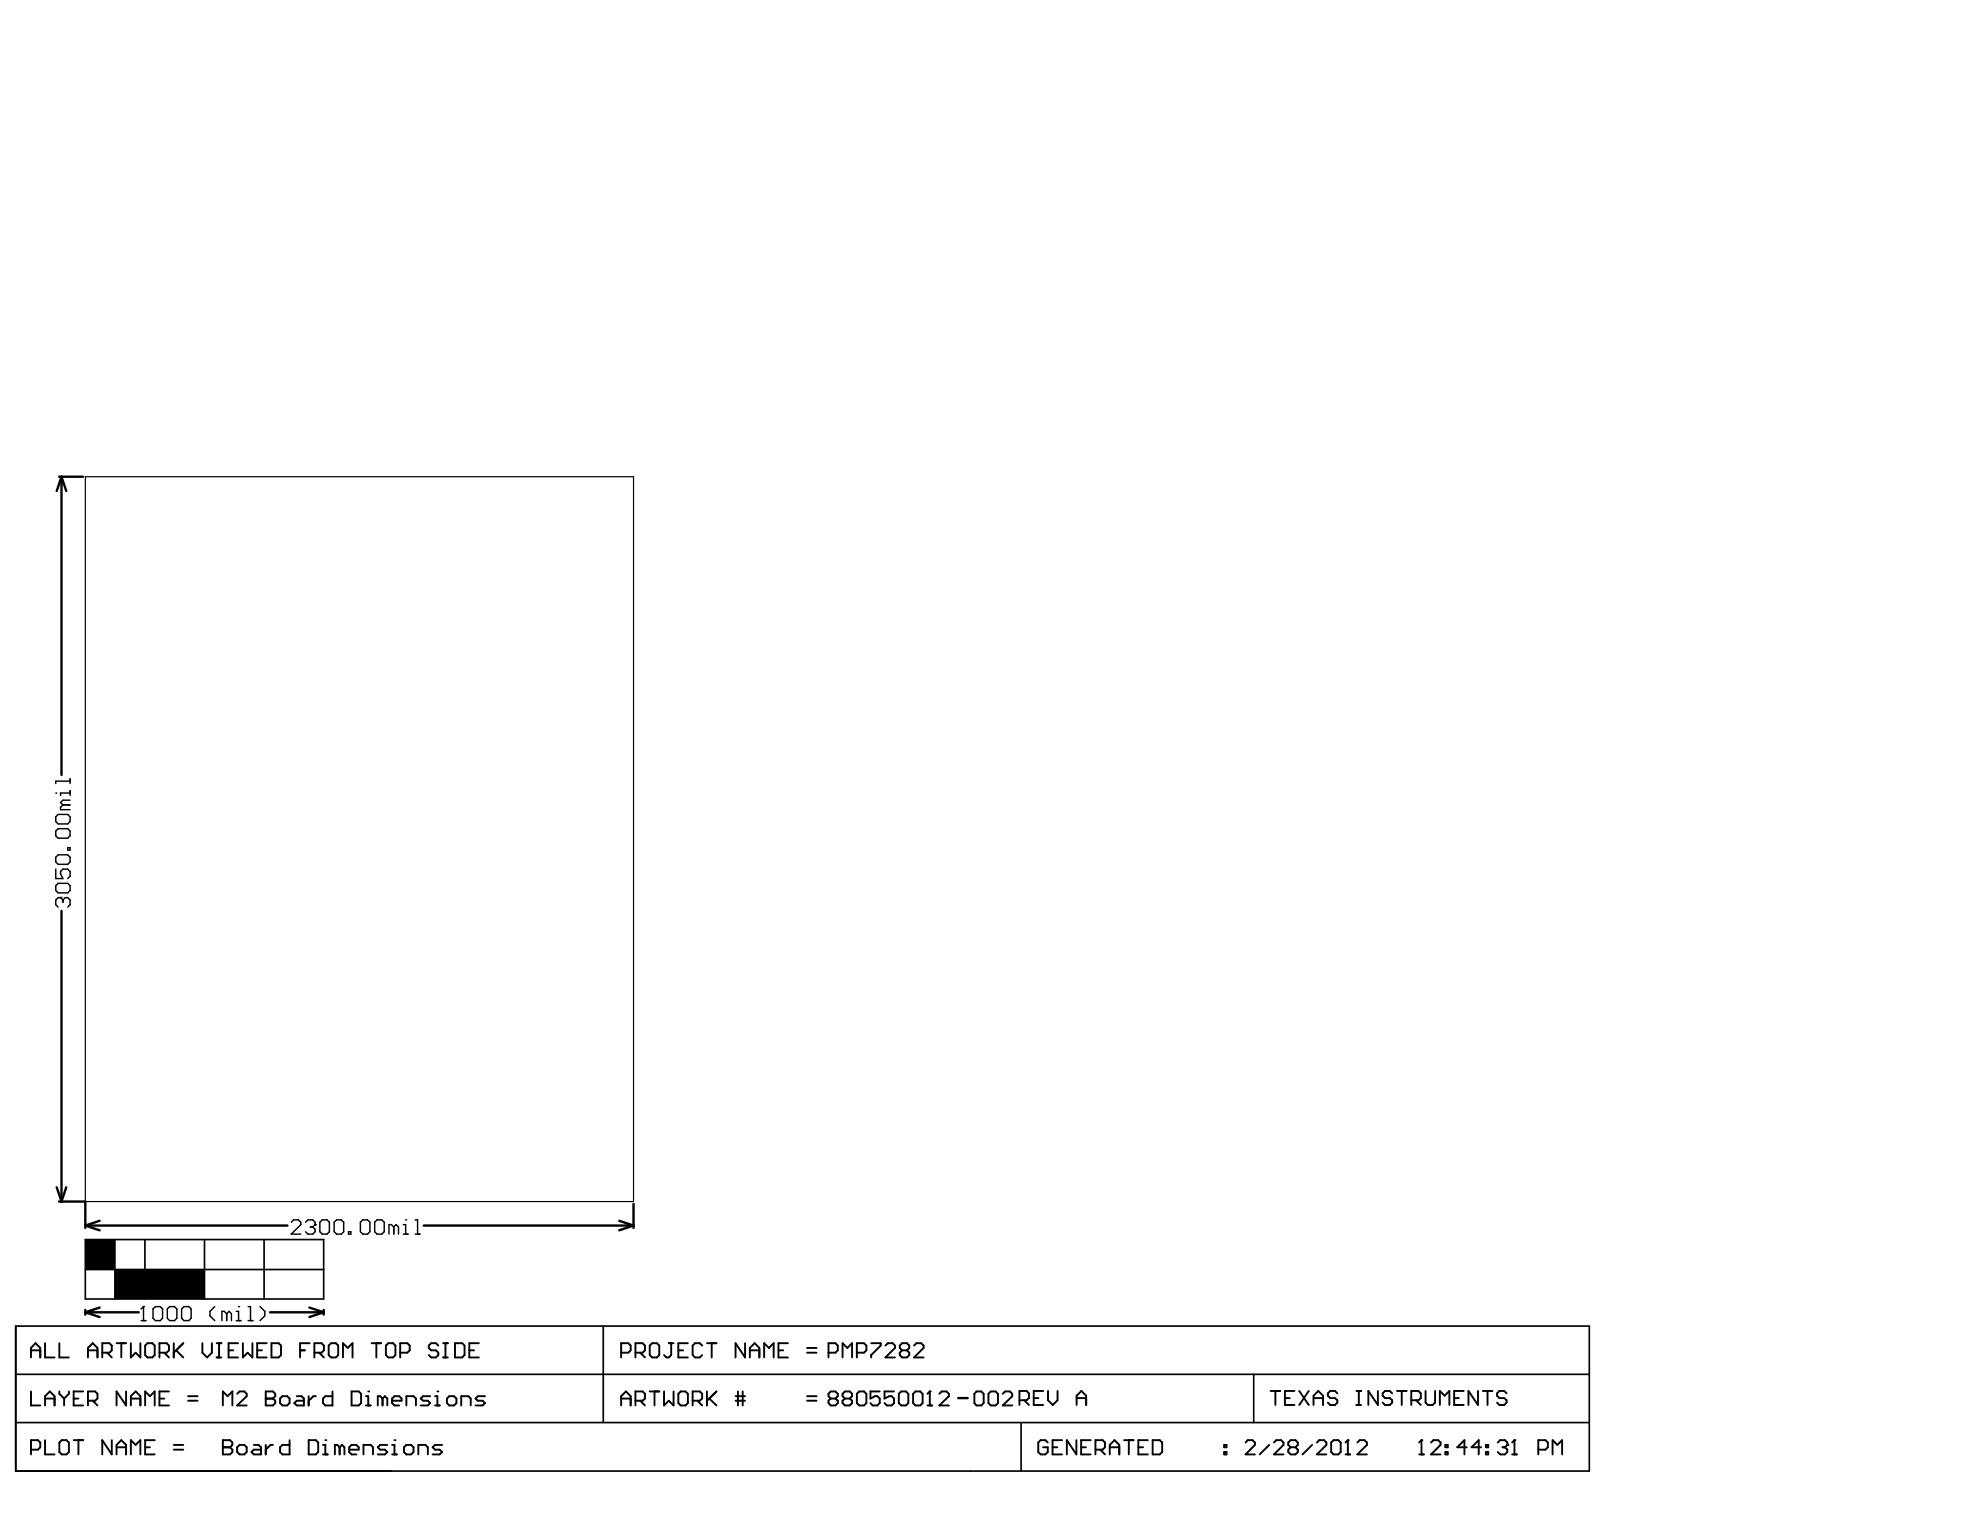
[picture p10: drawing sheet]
<svg xmlns="http://www.w3.org/2000/svg" width="279mm" height="216mm" viewBox="0 0 279 216" stroke-linecap="round" stroke-linejoin="round" font-family="sans-serif">
<path d="M12 67.3h77.4v102.3h-77.4z" fill="none" stroke="#000" stroke-width=".17"/>
<path d="M12 174.9h33.7v8.4h-33.7zM12 179.1h33.7M16.2 174.9v8.4M20.4 174.9v8.4M28.9 174.9v8.4M37.3 174.9v8.4M2.2 187.1h222v20.5h-222zM2.2 193.9h222M85.1 187.1v13.6M176.9 193.9v6.8M2.2 200.7h221.9M144 200.8v6.7" fill="none" stroke="#000" stroke-width=".24"/>
<g fill="none" stroke="#000" stroke-width=".34">
<path d="M8.3 67.3h3.4M8.7 67.3l.6 2M8.7 67.3l-.7 2M8.7 67.3v42.1M8.7 128.5v41.1M8 167.5l.7 2.1M8.3 169.6h3.7v3.7M9.3 167.5l-.6 2.1M12 172.9l2.1 .7M12 172.9h28.6M14.1 172.3l-2.1 .6M59.8 172.9h29.6"/>
<path d="M87.4 172.3l2 .6M89.4 169.9v3.4M89.4 172.9l-2 .7M12 184.8v.7M12 185.2h7.6M12 185.2l2.1 .7M14.1 184.5l-2.1 .7M38.1 185.2h7.6M43.6 184.5l2.1 .7M45.7 184.8v.7M45.7 185.2l-2.1 .7M135.2 197.3h1.3"/>
</g>
<g fill="none" stroke="#000" stroke-width=".27">
<path d="M4.4 191.6v-1.4l.6-.7 .7 .7v1.4M4.4 196.3v2h1.3M4.4 190.5h1.3M6.4 189.5v2.1h1.3M6.4 198.3v-1.3l.6-.7 .7 .7v1.3M6.4 197.4h1.3M8.4 189.5v2.1h1.3M8.4 196.3v.4l.6 .7M9 197.4v.9M9.7 196.3v.4l-.7 .7M10.4 197.4h.7M11.7 196.3h-1.3v2h1.3"/>
<path d="M12.4 190.5h1.4M12.4 197.7h1l.4-.3v-.7l-.4-.4h-1v2M12.4 191.6v-1.4l.7-.7 .7 .7v1.4M13.1 197.7l.7 .6M14.4 190.9h1l.4-.4v-.6l-.4-.4h-1v2.1M15.1 190.9l.7 .7M16.4 189.5h1.4M17.1 189.5v2.1M17.8 196.3v2l-1.4-2v2M18.5 189.5v2.1l.6-.7 .7 .7v-2.1M18.5 198.3v-1.3l.6-.7 .7 .7v1.3M18.5 197.4h1.3"/>
<path d="M20.5 189.9l.3-.4h.7l.3 .4v1.3l-.3 .4h-.7l-.3-.4zM20.5 198.3v-2l.7 .7 .6-.7v2M22.5 190.9h1l.3-.4v-.6l-.3-.4h-1v2.1M22.5 197.4h.7M23.2 190.9l.6 .7M23.8 196.3h-1.3v2h1.3M24.5 189.5v2.1M24.8 190.5l1.1 1.1M25.9 189.5l-1.4 1.4M26.5 197.7h1.4M26.5 197h1.4M28.5 189.5v1.4l.7 .7 .7-.7v-1.4"/>
<path d="M30.6 189.5h.6M30.6 191.6h.6M30.9 189.5v2.1M31.4 198.3v-2l.7 .7 .7-.7v2M32.2 190.5h.7M33.5 196.7l.3-.4h.7l.3 .4v.3l-1.3 1.3h1.3M33.6 189.5h-1.4v2.1h1.4M34.3 189.5v2.1l.6-.7 .7 .7v-2.1M36.3 190.5h.7M37.5 197.4h.1M37.5 196.3h1l.3 .4v.3l-.3 .4 .3 .3v.3l-.3 .3h-1zM37.5 197.4h1"/>
<path d="M37.6 189.5h-1.3v2.1h1.3M38.3 189.5h1l.3 .4v1.3l-.3 .4h-1zM39.5 197.4l.3-.4h.7l.4 .4v.6l-.4 .3h-.7l-.3-.3zM41.9 197h.6l.4 .4v.9h-1l-.4-.3 .4-.3h1M42.3 190.5h.7M43.5 197v1.3M43.7 189.5h-1.4v2.1M44.4 190.9h1l.3-.4v-.6l-.3-.4h-1v2.1M44.6 197h-.4l-.7 .7M45 190.9l.7 .7M46.4 189.9l.3-.4h.7l.3 .4v1.3l-.3 .4h-.7l-.3-.4zM46.9 196.3v2h-1l-.3-.3v-.6l.3-.4h1"/>
<path d="M48.4 191.6v-2.1l.7 .7 .6-.7v2.1M49.6 196.3h1l.3 .4v1.3l-.3 .3h-1zM51.6 198.3h.7M51.6 197h.4v1.3M52 196.3h.1M52.4 189.5h1.4M53.1 189.5v2.1M54 197.4l-.4-.4h-.3v1.3M54 197.4v.9M54 197.4l.3-.4 .3 .4v.9M54.4 189.9l.4-.4h.6l.4 .4v1.3l-.4 .4h-.6l-.4-.4zM55.3 197.7h1.4v-.3l-.4-.4h-.7l-.3 .4v.6l.3 .3h.7"/>
<path d="M56.5 190.9h1l.3-.4v-.6l-.3-.4h-1v2.1M57.3 198.3v-1.3h1l.4 .4v.9M60.7 197h-1l-.4 .4 .4 .3h.7l.3 .3-.3 .3h-1.1M61.4 198.3h.6M61.4 197h.3v1.3M61.7 196.3h.1M61.8 189.9l-.3-.4h-.7l-.3 .4v.3l.3 .3h.7l.3 .4v.3l-.3 .4h-.7l-.3-.4M62.5 189.5h.7M62.5 191.6h.7M62.8 189.5v2.1M63 197.4l.4-.4h.7l.3 .4v.6l-.3 .3h-.7l-.4-.3zM64.2 189.5h1l.3 .4v1.3l-.3 .4h-1z"/>
<path d="M65.1 198.3v-1.3h1l.3 .4v.9M66.2 190.5h.7M67.6 189.5h-1.4v2.1h1.4M68.4 197h-1l-.3 .4 .3 .3h.7l.3 .3-.3 .3h-1M87.6 190.9h1l.4-.4v-.6l-.4-.4h-1v2.1M87.6 198.3v-1.3l.7-.7 .7 .7v1.3M87.6 197.4h1.4M89.6 190.9h1.1l.3-.4v-.6l-.3-.4h-1.1v2.1M89.6 197.7h1.1l.3-.3v-.7l-.3-.4h-1.1v2M90.3 190.9l.7 .7M90.3 197.7l.7 .6M91.7 189.9l.3-.4h.7l.3 .4v1.3l-.3 .4h-.7l-.3-.4z"/>
<path d="M91.7 196.3h1.3M92.3 196.3v2M93.7 196.3v2l.7-.6 .6 .6v-2M94.4 189.5h.6M94.7 189.5v1.7l-.3 .4h-.4l-.3-.4M95.7 196.7l.3-.4h.7l.3 .4v1.3l-.3 .3h-.7l-.3-.3zM95.7 190.5h.7M97 189.5h-1.3v2.1h1.3M97.7 197.7h1l.4-.3v-.7l-.4-.4h-1v2M98.4 197.7l.7 .6M99.1 189.9l-.4-.4h-.6l-.4 .4v1.3l.4 .4h.6l.4-.4M99.7 189.5h1.4"/>
<path d="M99.7 196.3v2M99.7 197.7l1.4-1.4-1 1.1 1 .9M100.4 189.5v2.1M103.8 197.7h1.3M103.8 197h1.3M104.1 196.3v2M104.8 196.3v2M105.1 189.5v2.1l-1.3-2.1v2.1M105.8 190.5h1.3M105.8 191.6v-1.4l.7-.7 .6 .7v1.4M107.8 191.6v-2.1l.7 .7 .6-.7v2.1M109.8 190.5h.7"/>
<path d="M111.2 189.5h-1.4v2.1h1.4M113.9 190.9h1.3M113.9 190.2h1.3M113.9 197.7h1.3M113.9 197h1.3M116.9 190.9h1l.3-.4v-.6l-.3-.4h-1v2.1M117.2 197.4l-.3 .3v.3l.3 .3h.7l.3-.3v-.3l-.3-.3M117.2 197.4h.7M117.2 197.4l-.3-.4v-.3l.3-.4h.7l.3 .4v.3l-.3 .4M118.9 191.6v-2.1l.6 .7 .7-.7v2.1M119.2 197.4l-.3 .3v.3l.3 .3h.7l.3-.3v-.3l-.3-.3M119.2 197.4h.7"/>
<path d="M119.2 197.4l-.3-.4v-.3l.3-.4h.7l.3 .4v.3l-.3 .4M120.9 190.9h1l.3-.4v-.6l-.3-.4h-1v2.1M120.9 196.7l.3-.4h.7l.3 .4v1.3l-.3 .3h-.7l-.3-.3zM122.9 189.5h1.3v.4l-1.3 1.3v.4M124.1 196.3h-1.3v1.1l.6-.4h.4l.3 .4v.6l-.3 .3h-.7l-.3-.3M124.9 189.9l.4-.4h.6l.4 .4v.3l-1.4 1.4h1.4M126.1 196.3h-1.3v1.1l.7-.4h.3l.3 .4v.6l-.3 .3h-.7l-.3-.3M126.8 196.7l.3-.4h.7l.3 .4v1.3l-.3 .3h-.7l-.3-.3zM127.3 190.5l-.4-.3v-.3l.4-.4h.6l.4 .4v.3l-.4 .3M127.3 190.5l-.4 .4v.3l.4 .4h.6l.4-.4v-.3l-.4-.4M127.3 190.5h.6M128.8 196.7l.4-.4h.6l.4 .4v1.3l-.4 .3h-.6l-.4-.3z"/>
<path d="M129 189.9l.3-.4h.7l.3 .4v.3l-1.3 1.4h1.3M130.8 198.3h.7M131.2 196.3h.1M131.2 196.3v2M131.2 196.3l-.4 .4M132.5 196.7l.4-.4h.6l.4 .4v.3l-1.4 1.3h1.4M137.8 196.3h.6l.4 .4v1.3l-.4 .3h-.6l-.3-.3v-1.3zM139.4 196.7l.4-.4h.7l.3 .4v1.3l-.3 .3h-.7l-.4-.3zM141.5 196.7l.3-.4h.7l.3 .4v.3l-1.3 1.3h1.3M143.8 197.6h1l.4-.3v-.7l-.4-.3h-1v2M144.5 197.6l.7 .7M145.8 197.3h.7"/>
<path d="M147.2 196.3h-1.4v2h1.4M147.8 196.3v1.3l.7 .7 .7-.7v-1.3M151.9 197.3h1.3M151.9 198.3v-1.3l.7-.7 .6 .7v1.3M179.3 196.3h1.3M179.9 196.3v2M181.3 197.3h.6M182.6 196.3h-1.3v2h1.3M183.3 196.3l1.3 2M184.6 196.3l-1.3 2M185.3 197.3h1.4M185.3 198.3v-1.3l.7-.7 .7 .7v1.3"/>
<path d="M188.7 196.6l-.4-.3h-.6l-.4 .3v.4l.4 .3h.6l.4 .3v.3l-.4 .4h-.6l-.4-.4M191.4 196.3h.6M191.4 198.3h.6M191.7 196.3v2M194.4 196.3v2l-1.4-2v2M196.4 196.6l-.3-.3h-.7l-.3 .3v.4l.3 .3h.7l.3 .3v.3l-.3 .4h-.7l-.3-.4M197.1 196.3h1.3M197.7 196.3v2M199.1 197.6h1l.3-.3v-.7l-.3-.3h-1v2M199.8 197.6l.6 .7M201.1 196.3v1.6l.3 .4h.7l.4-.4v-1.6M203.1 198.3v-2l.7 .7 .7-.7v2"/>
<path d="M205.1 197.3h.7M206.5 196.3h-1.4v2h1.4M208.5 196.3v2l-1.3-2v2M209.2 196.3h1.3M209.9 196.3v2M212.5 196.6l-.3-.3h-.7l-.3 .3v.4l.3 .3h.7l.3 .3v.3l-.3 .4h-.7l-.3-.4M4.4 204.6h.9l.4-.4v-.6l-.4-.4h-.9v2M6.4 203.2v2h1.3M8.4 203.6l.3-.4h.7l.3 .4v1.3l-.3 .3h-.7l-.3-.3zM10.4 203.2h1.3M11.1 203.2v2M15.8 203.2v2l-1.4-2v2"/>
<path d="M16.4 205.2v-1.3l.7-.7 .7 .7v1.3M16.4 204.2h1.4M18.5 205.2v-2l.6 .7 .7-.7v2M20.5 204.2h.7M21.8 203.2h-1.3v2h1.3M24.5 204.6h1.4M24.5 203.9h1.4M31.4 204.2h.1M31.4 203.2h1l.4 .4v.3l-.4 .3 .4 .4v.3l-.4 .3h-1zM31.4 204.2h1M33.5 204.2l.3-.3h.7l.3 .3v.7l-.3 .3h-.7l-.3-.3zM35.8 203.9h.7l.3 .3v1h-1l-.3-.3 .3-.3h1"/>
<path d="M37.5 203.9v1.3M38.5 203.9h-.3l-.7 .7M40.9 203.2v2h-1.1l-.3-.3v-.7l.3-.3h1.1M43.5 203.2h1.1l.3 .4v1.3l-.3 .3h-1.1zM45.6 205.2h.6M45.6 203.9h.3v1.3M45.9 203.2h.1M47.9 204.2l-.3-.3h-.4v1.3M47.9 204.2v1M47.9 204.2l.4-.3 .3 .3v1M49.3 204.6h1.3v-.4l-.3-.3h-.7l-.3 .3v.7l.3 .3h.7M51.3 205.2v-1.3h1l.3 .3v1"/>
<path d="M54.6 203.9h-1l-.3 .3 .3 .4h.7l.3 .3-.3 .3h-1M55.3 205.2h.7M55.3 203.9h.3v1.3M55.6 203.2h.1M57 204.2l.3-.3h.7l.3 .3v.7l-.3 .3h-.7l-.3-.3zM59 205.2v-1.3h1l.4 .3v1M62.4 203.9h-1l-.4 .3 .4 .4h.6l.4 .3-.4 .3h-1M147.8 203.6l-.3-.4h-.7l-.3 .4v1.3l.3 .3h.7l.3-.3v-.7h-.7M148.5 204.2h.7M149.8 203.2h-1.3v2h1.3M151.9 203.2v2l-1.4-2v2M152.5 204.2h.7"/>
<path d="M153.9 203.2h-1.4v2h1.4M154.5 204.6h1l.4-.4v-.6l-.4-.4h-1v2M155.2 204.6l.7 .6M156.6 204.2h1.3M156.6 205.2v-1.3l.6-.7 .7 .7v1.3M158.6 203.2h1.3M159.2 203.2v2M160.6 204.2h.7M161.9 203.2h-1.3v2h1.3M162.6 203.2h1l.4 .4v1.3l-.4 .3h-1zM172.7 204.9h.3v.3h-.3zM172.7 203.9h.3v.3h-.3z"/>
<path d="M175.7 203.6l.3-.4h.7l.3 .4v.3l-1.3 1.3h1.3M179.1 203.9l-1.4 1.3M179.7 203.6l.4-.4h.6l.4 .4v.3l-1.4 1.3h1.4M182.1 204.2l-.4-.3v-.3l.4-.4h.7l.3 .4v.3l-.3 .3M182.1 204.2l-.4 .4v.3l.4 .3h.7l.3-.3v-.3l-.3-.4M182.1 204.2h.7M185.1 203.9l-1.3 1.3M185.8 203.6l.3-.4h.7l.3 .4v.3l-1.3 1.3h1.3M187.8 203.6l.3-.4h.7l.3 .4v1.3l-.3 .3h-.7l-.3-.3zM189.8 205.2h.7M190.1 203.2h.1M190.1 203.2v2"/>
<path d="M190.1 203.2l-.3 .4M191.5 203.6l.3-.4h.7l.3 .4v.3l-1.3 1.3h1.3M200.2 205.2h.7M200.5 203.2h.1M200.5 203.2v2M200.5 203.2l-.3 .4M201.9 203.6l.3-.4h.7l.3 .4v.3l-1.3 1.3h1.3M203.9 204.9h.3v.3h-.3zM203.9 203.9h.3v.3h-.3zM206.9 204.2h-1.3l1-1v2M208.9 204.2h-1.3l1-1v2M209.6 204.9h.4v.3h-.4z"/>
<path d="M209.6 203.9h.4v.3h-.4zM211.3 203.6l.3-.4h.7l.3 .4v.3M212 204.2h.3M212.3 204.2l.3 .4v.3l-.3 .3h-.7l-.3-.3M212.6 203.9h.1M212.6 203.9l-.3 .3M213.3 205.2h.7M213.7 203.2h.1M213.7 203.2v2M213.7 203.2l-.4 .4M217 204.6h1l.4-.4v-.6l-.4-.4h-1v2M219 205.2v-2l.7 .7 .7-.7v2"/>
</g>
<g fill="#000">
<path d="M12 174.9h4.2v4.2h-4.2z" fill-rule="evenodd"/>
<path d="M16.2 179.1h12.7v4.2h-12.7z" fill-rule="evenodd"/>
</g>
<g fill="none" stroke="#000" stroke-width=".2">
<path d="M7.9 111.9h.1M7.9 115.3l.3-.4h1.3l.4 .4v.6l-.4 .4h-1.3l-.3-.4zM7.9 117.3l.3-.4h1.3l.4 .4v.6l-.4 .4h-1.3l-.3-.4zM8.9 113.6l-.4 .3v.4h1.4M8.9 113.6h1M9.5 119.6h.4v.4h-.4zM9.9 110.2h-2v.4M9.9 109.9v.7M9.9 111.6v.6M9.9 111.9h-1.4v.3M9.9 112.9h-1l-.4 .3 .4 .4M7.9 121l.3-.4h1.3l.4 .4v.6l-.4 .4h-1.3l-.3-.4z"/>
<path d="M7.9 122.6v1.4h1l-.4-.7v-.3l.4-.4h.6l.4 .4v.6l-.4 .4M7.9 125l.3-.3h1.3l.4 .3v.7l-.4 .3h-1.3l-.3-.3zM8.5 126.7h.1M8.5 126.7h-.3l-.3 .3v.7l.3 .3M8.5 126.7l.4 .3M8.9 127l.3-.3h.3l.4 .3v.7l-.4 .3M8.9 127v.3M41.1 172.5l.3-.4h.7l.3 .4v.3l-1.3 1.3h1.3M43.1 172.5l.3-.4h.7l.4 .4v.3M43.8 173.1h.3M44.1 173.1l.4 .4v.3l-.4 .3h-.7l-.3-.3M44.5 172.8h.1"/>
<path d="M44.5 172.8l-.4 .3M45.1 172.5l.4-.4h.6l.4 .4v1.3l-.4 .3h-.6l-.4-.3zM47.1 172.5l.4-.4h.7l.3 .4v1.3l-.3 .3h-.7l-.4-.3zM49.2 173.8h.3v.3h-.3zM50.8 172.5l.4-.4h.6l.4 .4v1.3l-.4 .3h-.6l-.4-.3zM52.9 172.5l.3-.4h.7l.3 .4v1.3l-.3 .3h-.7l-.3-.3zM55.5 173.1l-.3-.3h-.3v1.3M55.5 173.1v1M55.5 173.1l.4-.3 .3 .3v1M56.9 174.1h.7M56.9 172.8h.3v1.3M57.2 172.1h.1"/>
<path d="M58.6 174.1h.6M58.6 172.1h.3v2M19.9 186.4h.7M20.2 184.4h.1M20.2 184.4v2M20.2 184.4l-.3 .3M21.6 184.7l.3-.3h.7l.3 .3v1.3l-.3 .4h-.7l-.3-.4zM23.6 184.7l.3-.3h.7l.3 .3v1.3l-.3 .4h-.7l-.3-.4zM25.6 184.7l.4-.3h.6l.4 .3v1.3l-.4 .4h-.6l-.4-.4zM30.3 184.4l-.7 .6v.7l.7 .7M32 185.4l-.4-.4h-.3v1.4M32 185.4v1"/>
<path d="M32 185.4l.3-.4 .3 .4v1M33.3 186.4h.7M33.3 185h.4v1.4M33.7 184.4h.1M35 186.4h.7M35 184.4h.3v2M36.7 184.4l.7 .6v.7l-.7 .7"/>
</g>
</svg>
